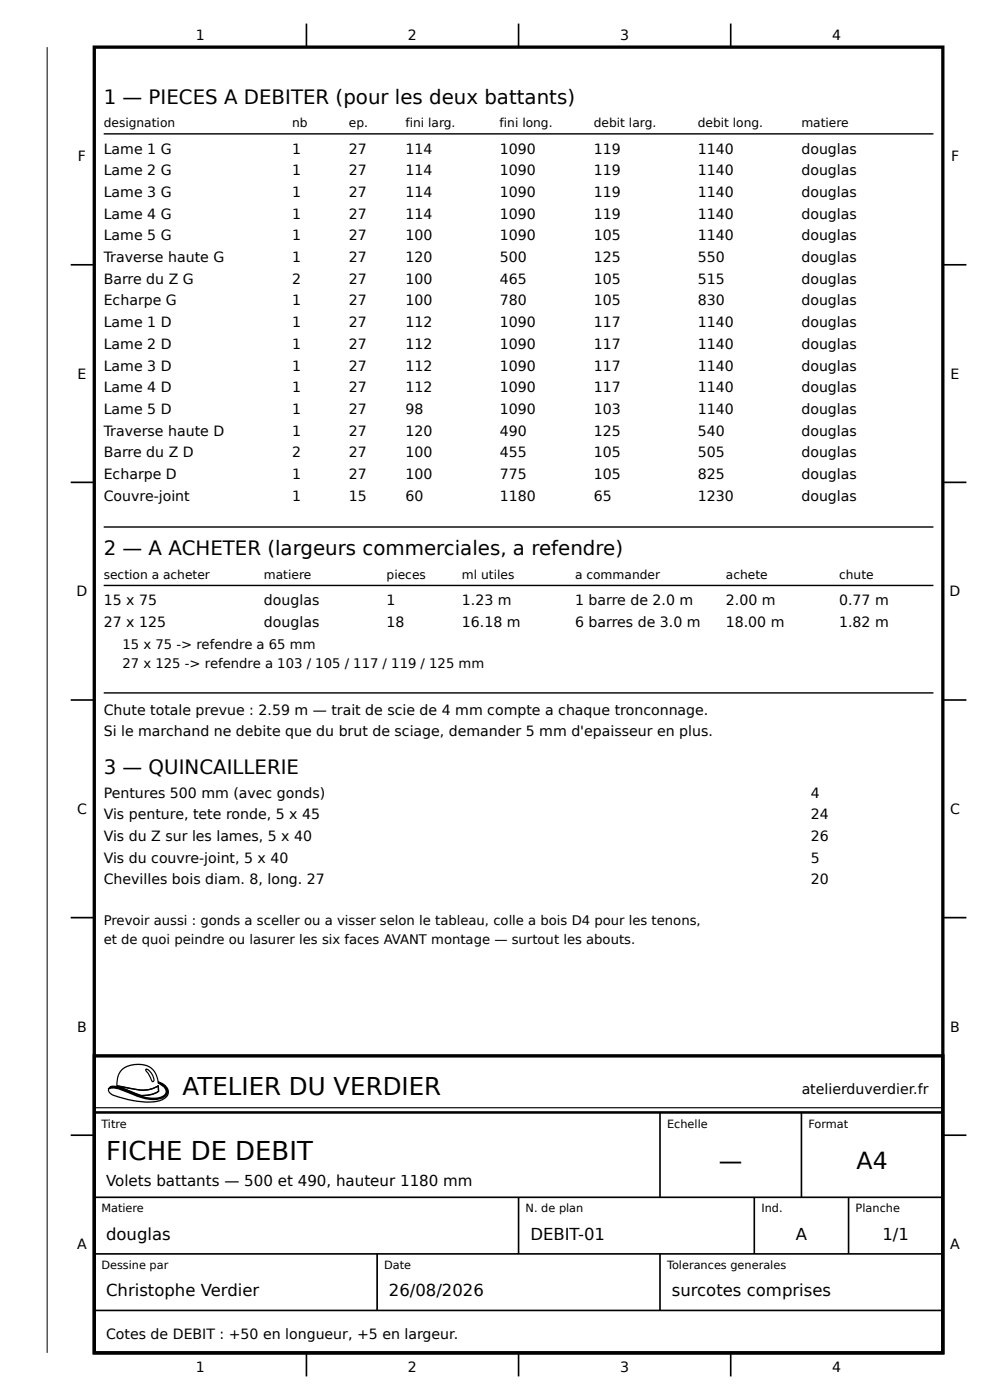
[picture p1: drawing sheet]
<svg xmlns="http://www.w3.org/2000/svg" width="210mm" height="297mm" viewBox="0 0 210 297" stroke-linecap="round" stroke-linejoin="round" font-family="sans-serif">
<defs><g id="words">
<text font-size="5.5" x="22.5" y="246">FICHE DE DEBIT</text>
<text font-size="5.2" x="38.7" y="232.2">ATELIER DU VERDIER</text>
<g font-size="5">
<text x="152.5" y="248">—</text>
<text x="181.7" y="248">A4</text>
</g>
<g font-size="4.2">
<text x="22" y="22">1 — PIECES A DEBITER (pour les deux battants)</text>
<text x="22" y="117.8">2 — A ACHETER (largeurs commerciales, a refendre)</text>
<text x="22" y="164.2">3 — QUINCAILLERIE</text>
</g>
<g font-size="3.5">
<text x="22.5" y="263">douglas</text>
<text x="112.5" y="263">DEBIT-01</text>
<text x="168.8" y="263">A</text>
<text x="187.2" y="263">1/1</text>
<text x="22.5" y="275">Christophe Verdier</text>
<text x="82.5" y="275">26/08/2026</text>
<text x="142.5" y="275">surcotes comprises</text>
</g>
<text font-size="3.2" x="22.5" y="251.5">Volets battants — 500 et 490, hauteur 1180 mm</text>
<g font-size="3">
<text x="41.5" y="8.4">1</text>
<text x="86.5" y="8.4">2</text>
<text x="131.5" y="8.4">3</text>
<text x="176.5" y="8.4">4</text>
<text x="16.5" y="34.2">F</text>
<text x="22" y="32.6">Lame 1 G</text>
<text x="62" y="32.6">1</text>
<text x="74" y="32.6">27</text>
<text x="86" y="32.6">114</text>
<text x="106" y="32.6">1090</text>
<text x="126" y="32.6">119</text>
<text x="148" y="32.6">1140</text>
<text x="170" y="32.6">douglas</text>
<text x="201.7" y="34.2">F</text>
<text x="22" y="37.2">Lame 2 G</text>
<text x="22" y="41.8">Lame 3 G</text>
<text x="62" y="37.2">1</text>
<text x="62" y="41.8">1</text>
<text x="74" y="37.2">27</text>
<text x="74" y="41.8">27</text>
<text x="86" y="37.2">114</text>
<text x="86" y="41.8">114</text>
<text x="106" y="37.2">1090</text>
<text x="106" y="41.8">1090</text>
<text x="126" y="37.2">119</text>
<text x="126" y="41.8">119</text>
<text x="148" y="37.2">1140</text>
<text x="148" y="41.8">1140</text>
<text x="170" y="37.2">douglas</text>
<text x="170" y="41.8">douglas</text>
<text x="22" y="46.4">Lame 4 G</text>
<text x="62" y="46.4">1</text>
<text x="74" y="46.4">27</text>
<text x="86" y="46.4">114</text>
<text x="106" y="46.4">1090</text>
<text x="126" y="46.4">119</text>
<text x="148" y="46.4">1140</text>
<text x="170" y="46.4">douglas</text>
<text x="22" y="51">Lame 5 G</text>
<text x="62" y="51">1</text>
<text x="74" y="51">27</text>
<text x="86" y="51">100</text>
<text x="106" y="51">1090</text>
<text x="126" y="51">105</text>
<text x="148" y="51">1140</text>
<text x="170" y="51">douglas</text>
<text x="22" y="55.6">Traverse haute G</text>
<text x="62" y="55.6">1</text>
<text x="74" y="55.6">27</text>
<text x="86" y="55.6">120</text>
<text x="106" y="55.6">500</text>
<text x="126" y="55.6">125</text>
<text x="148" y="55.6">550</text>
<text x="170" y="55.6">douglas</text>
<text x="22" y="60.2">Barre du Z G</text>
<text x="22" y="64.8">Echarpe G</text>
<text x="62" y="60.2">2</text>
<text x="62" y="64.8">1</text>
<text x="74" y="60.2">27</text>
<text x="74" y="64.8">27</text>
<text x="86" y="60.2">100</text>
<text x="86" y="64.8">100</text>
<text x="106" y="60.2">465</text>
<text x="106" y="64.8">780</text>
<text x="126" y="60.2">105</text>
<text x="126" y="64.8">105</text>
<text x="148" y="60.2">515</text>
<text x="148" y="64.8">830</text>
<text x="170" y="60.2">douglas</text>
<text x="170" y="64.8">douglas</text>
<text x="22" y="69.4">Lame 1 D</text>
<text x="62" y="69.4">1</text>
<text x="74" y="69.4">27</text>
<text x="86" y="69.4">112</text>
<text x="106" y="69.4">1090</text>
<text x="126" y="69.4">117</text>
<text x="148" y="69.4">1140</text>
<text x="170" y="69.4">douglas</text>
<text x="22" y="74">Lame 2 D</text>
<text x="62" y="74">1</text>
<text x="74" y="74">27</text>
<text x="86" y="74">112</text>
<text x="106" y="74">1090</text>
<text x="126" y="74">117</text>
<text x="148" y="74">1140</text>
<text x="170" y="74">douglas</text>
<text x="16.5" y="80.3">E</text>
<text x="22" y="78.6">Lame 3 D</text>
<text x="22" y="83.2">Lame 4 D</text>
<text x="62" y="78.6">1</text>
<text x="62" y="83.2">1</text>
<text x="74" y="78.6">27</text>
<text x="74" y="83.2">27</text>
<text x="86" y="78.6">112</text>
<text x="86" y="83.2">112</text>
<text x="106" y="78.6">1090</text>
<text x="106" y="83.2">1090</text>
<text x="126" y="78.6">117</text>
<text x="126" y="83.2">117</text>
<text x="148" y="78.6">1140</text>
<text x="148" y="83.2">1140</text>
<text x="170" y="78.6">douglas</text>
<text x="170" y="83.2">douglas</text>
<text x="201.7" y="80.3">E</text>
<text x="22" y="87.8">Lame 5 D</text>
<text x="62" y="87.8">1</text>
<text x="74" y="87.8">27</text>
<text x="86" y="87.8">98</text>
<text x="106" y="87.8">1090</text>
<text x="126" y="87.8">103</text>
<text x="148" y="87.8">1140</text>
<text x="170" y="87.8">douglas</text>
<text x="22" y="92.4">Traverse haute D</text>
<text x="62" y="92.4">1</text>
<text x="74" y="92.4">27</text>
<text x="86" y="92.4">120</text>
<text x="106" y="92.4">490</text>
<text x="126" y="92.4">125</text>
<text x="148" y="92.4">540</text>
<text x="170" y="92.4">douglas</text>
<text x="22" y="97">Barre du Z D</text>
<text x="22" y="101.6">Echarpe D</text>
<text x="62" y="97">2</text>
<text x="62" y="101.6">1</text>
<text x="74" y="97">27</text>
<text x="74" y="101.6">27</text>
<text x="86" y="97">100</text>
<text x="86" y="101.6">100</text>
<text x="106" y="97">455</text>
<text x="106" y="101.6">775</text>
<text x="126" y="97">105</text>
<text x="126" y="101.6">105</text>
<text x="148" y="97">505</text>
<text x="148" y="101.6">825</text>
<text x="170" y="97">douglas</text>
<text x="170" y="101.6">douglas</text>
<text x="22" y="106.2">Couvre-joint</text>
<text x="62" y="106.2">1</text>
<text x="74" y="106.2">15</text>
<text x="86" y="106.2">60</text>
<text x="106" y="106.2">1180</text>
<text x="126" y="106.2">65</text>
<text x="148" y="106.2">1230</text>
<text x="170" y="106.2">douglas</text>
<text x="16.2" y="126.5">D</text>
<text x="22" y="128.4">15 x 75</text>
<text x="56" y="128.4">douglas</text>
<text x="82" y="128.4">1</text>
<text x="98" y="128.4">1.23 m</text>
<text x="122" y="128.4">1 barre de 2.0 m</text>
<text x="154" y="128.4">2.00 m</text>
<text x="178" y="128.4">0.77 m</text>
<text x="201.4" y="126.5">D</text>
<text x="22" y="133">27 x 125</text>
<text x="56" y="133">douglas</text>
<text x="82" y="133">18</text>
<text x="98" y="133">16.18 m</text>
<text x="122" y="133">6 barres de 3.0 m</text>
<text x="154" y="133">18.00 m</text>
<text x="178" y="133">1.82 m</text>
<text x="22" y="151.6">Chute totale prevue : 2.59 m — trait de scie de 4 mm compte a chaque tronconnage.</text>
<text x="22" y="156.2">Si le marchand ne debite que du brut de sciage, demander 5 mm d'epaisseur en plus.</text>
<text x="16.4" y="172.7">C</text>
<text x="22" y="169.2">Pentures 500 mm (avec gonds)</text>
<text x="22" y="173.8">Vis penture, tete ronde, 5 x 45</text>
<text x="172" y="169.2">4</text>
<text x="172" y="173.8">24</text>
<text x="201.6" y="172.7">C</text>
<text x="22" y="178.4">Vis du Z sur les lames, 5 x 40</text>
<text x="172" y="178.4">26</text>
<text x="22" y="183">Vis du couvre-joint, 5 x 40</text>
<text x="172" y="183">5</text>
<text x="22" y="187.6">Chevilles bois diam. 8, long. 27</text>
<text x="172" y="187.6">20</text>
<text x="16.4" y="218.8">B</text>
<text x="201.6" y="218.8">B</text>
<text x="170.1" y="232">atelierduverdier.fr</text>
<text x="16.4" y="265">A</text>
<text x="201.6" y="265">A</text>
<text x="22.5" y="284">Cotes de DEBIT : +50 en longueur, +5 en largeur.</text>
<text x="41.5" y="291">1</text>
<text x="86.5" y="291">2</text>
<text x="131.5" y="291">3</text>
<text x="176.5" y="291">4</text>
</g>
<g font-size="2.8">
<text x="26" y="137.6">15 x 75 -&gt; refendre a 65 mm</text>
<text x="26" y="141.8">27 x 125 -&gt; refendre a 103 / 105 / 117 / 119 / 125 mm</text>
<text x="22" y="196.2">Prevoir aussi : gonds a sceller ou a visser selon le tableau, colle a bois D4 pour les tenons,</text>
<text x="22" y="200.2">et de quoi peindre ou lasurer les six faces AVANT montage — surtout les abouts.</text>
</g>
<g font-size="2.6">
<text x="22" y="27">designation</text>
<text x="62" y="27">nb</text>
<text x="74" y="27">ep.</text>
<text x="86" y="27">fini larg.</text>
<text x="106" y="27">fini long.</text>
<text x="126" y="27">debit larg.</text>
<text x="148" y="27">debit long.</text>
<text x="170" y="27">matiere</text>
<text x="22" y="122.8">section a acheter</text>
<text x="56" y="122.8">matiere</text>
<text x="82" y="122.8">pieces</text>
<text x="98" y="122.8">ml utiles</text>
<text x="122" y="122.8">a commander</text>
<text x="154" y="122.8">achete</text>
<text x="178" y="122.8">chute</text>
</g>
<g font-size="2.4">
<text x="21.5" y="239.2">Titre</text>
<text x="141.5" y="239.2">Echelle</text>
<text x="171.5" y="239.2">Format</text>
<text x="21.5" y="257.2">Matiere</text>
<text x="111.5" y="257.2">N. de plan</text>
<text x="161.5" y="257.2">Ind.</text>
<text x="181.5" y="257.2">Planche</text>
<text x="21.5" y="269.2">Dessine par</text>
<text x="81.5" y="269.2">Date</text>
<text x="141.5" y="269.2">Tolerances generales</text>
</g>
</g></defs>
<path d="M20 10h180v277h-180zM20 224h180v63h-180z" fill="none" stroke="#000" stroke-width=".7" stroke-linecap="butt"/>
<g fill="none" stroke="#000" stroke-width=".35">
<path d="M65 5v5M110 5v5M155 5v5M15 56.2h5M200 56.2h5M15 102.3h5M200 102.3h5M15 148.5h5M200 148.5h5M15 194.7h5M200 194.7h5M20 236h180"/>
<path d="M140 236v18M170 236v18M15 240.8h5M20 254h180M110 254v12M160 254v12M180 254v12M200 240.8h5M20 266h180M20 278h180M80 266v12M140 266v12"/>
<path d="M65 287v5M110 287v5M155 287v5"/>
</g>
<path d="M10 10v277" fill="none" stroke="#000" stroke-width=".21"/>
<path d="M22 28.4h176M22 111.8h176M22 124.2h176M22 147h176" fill="none" stroke="#000" stroke-width=".3"/>
<path d="M20 224h180v12h-180z" fill="none" stroke="#000" stroke-width=".5"/>
<path d="M20 235h180" fill="none" stroke="#000" stroke-width=".25"/>
<path d="M23.1 230.9l.4-.3a11.6 11.6 0 0 1 5.2 1.5 8 8 0 0 0 5.7 .5 1.24 1.24 0 0 0 .9-1.1 1.24 1.24 0 0 0-.8-1.2l-.9-.6a2.15 2.15 0 0 1 1.8 2.2 2.68 2.68 0 0 1-2.9 1.4 17.6 17.6 0 0 1-6.4-2 4.1 4.1 0 0 0-3-.4zM25 230.4a25.8 25.8 0 0 0 6.4 .8l1.1-.3 1.1-.6 .1 .9a.78 .78 0 0 1-.8 .7l-1.1 .4a4.5 4.5 0 0 1-3.5-.5l-3.2-1.2zM25 230.4l1.1 .2a16.3 16.3 0 0 0 5.5 .6l1.9-.8 .1 1.1a5.3 5.3 0 0 1-5.7 .1l-2.9-1zM25.9 226.9a5.3 5.3 0 0 1 6.5 0l.7 1.1 .4 1.5a2.54 2.54 0 0 1 2.2 2.3 3.2 3.2 0 0 1-3.2 2 19.8 19.8 0 0 1-9-1.8 .92 .92 0 0 1-.3-1.2 .92 .92 0 0 1 1.2-.3h.4a4.6 4.6 0 0 1 1.1-3.6zM30.9 226.9a2.3 2.3 0 0 1 1.7 2.4l-.2 .2-.2-.1-.6-1.4-.7-.9z" fill="none" stroke="#000" stroke-width=".26"/>
<use href="#words"/>
</svg>
